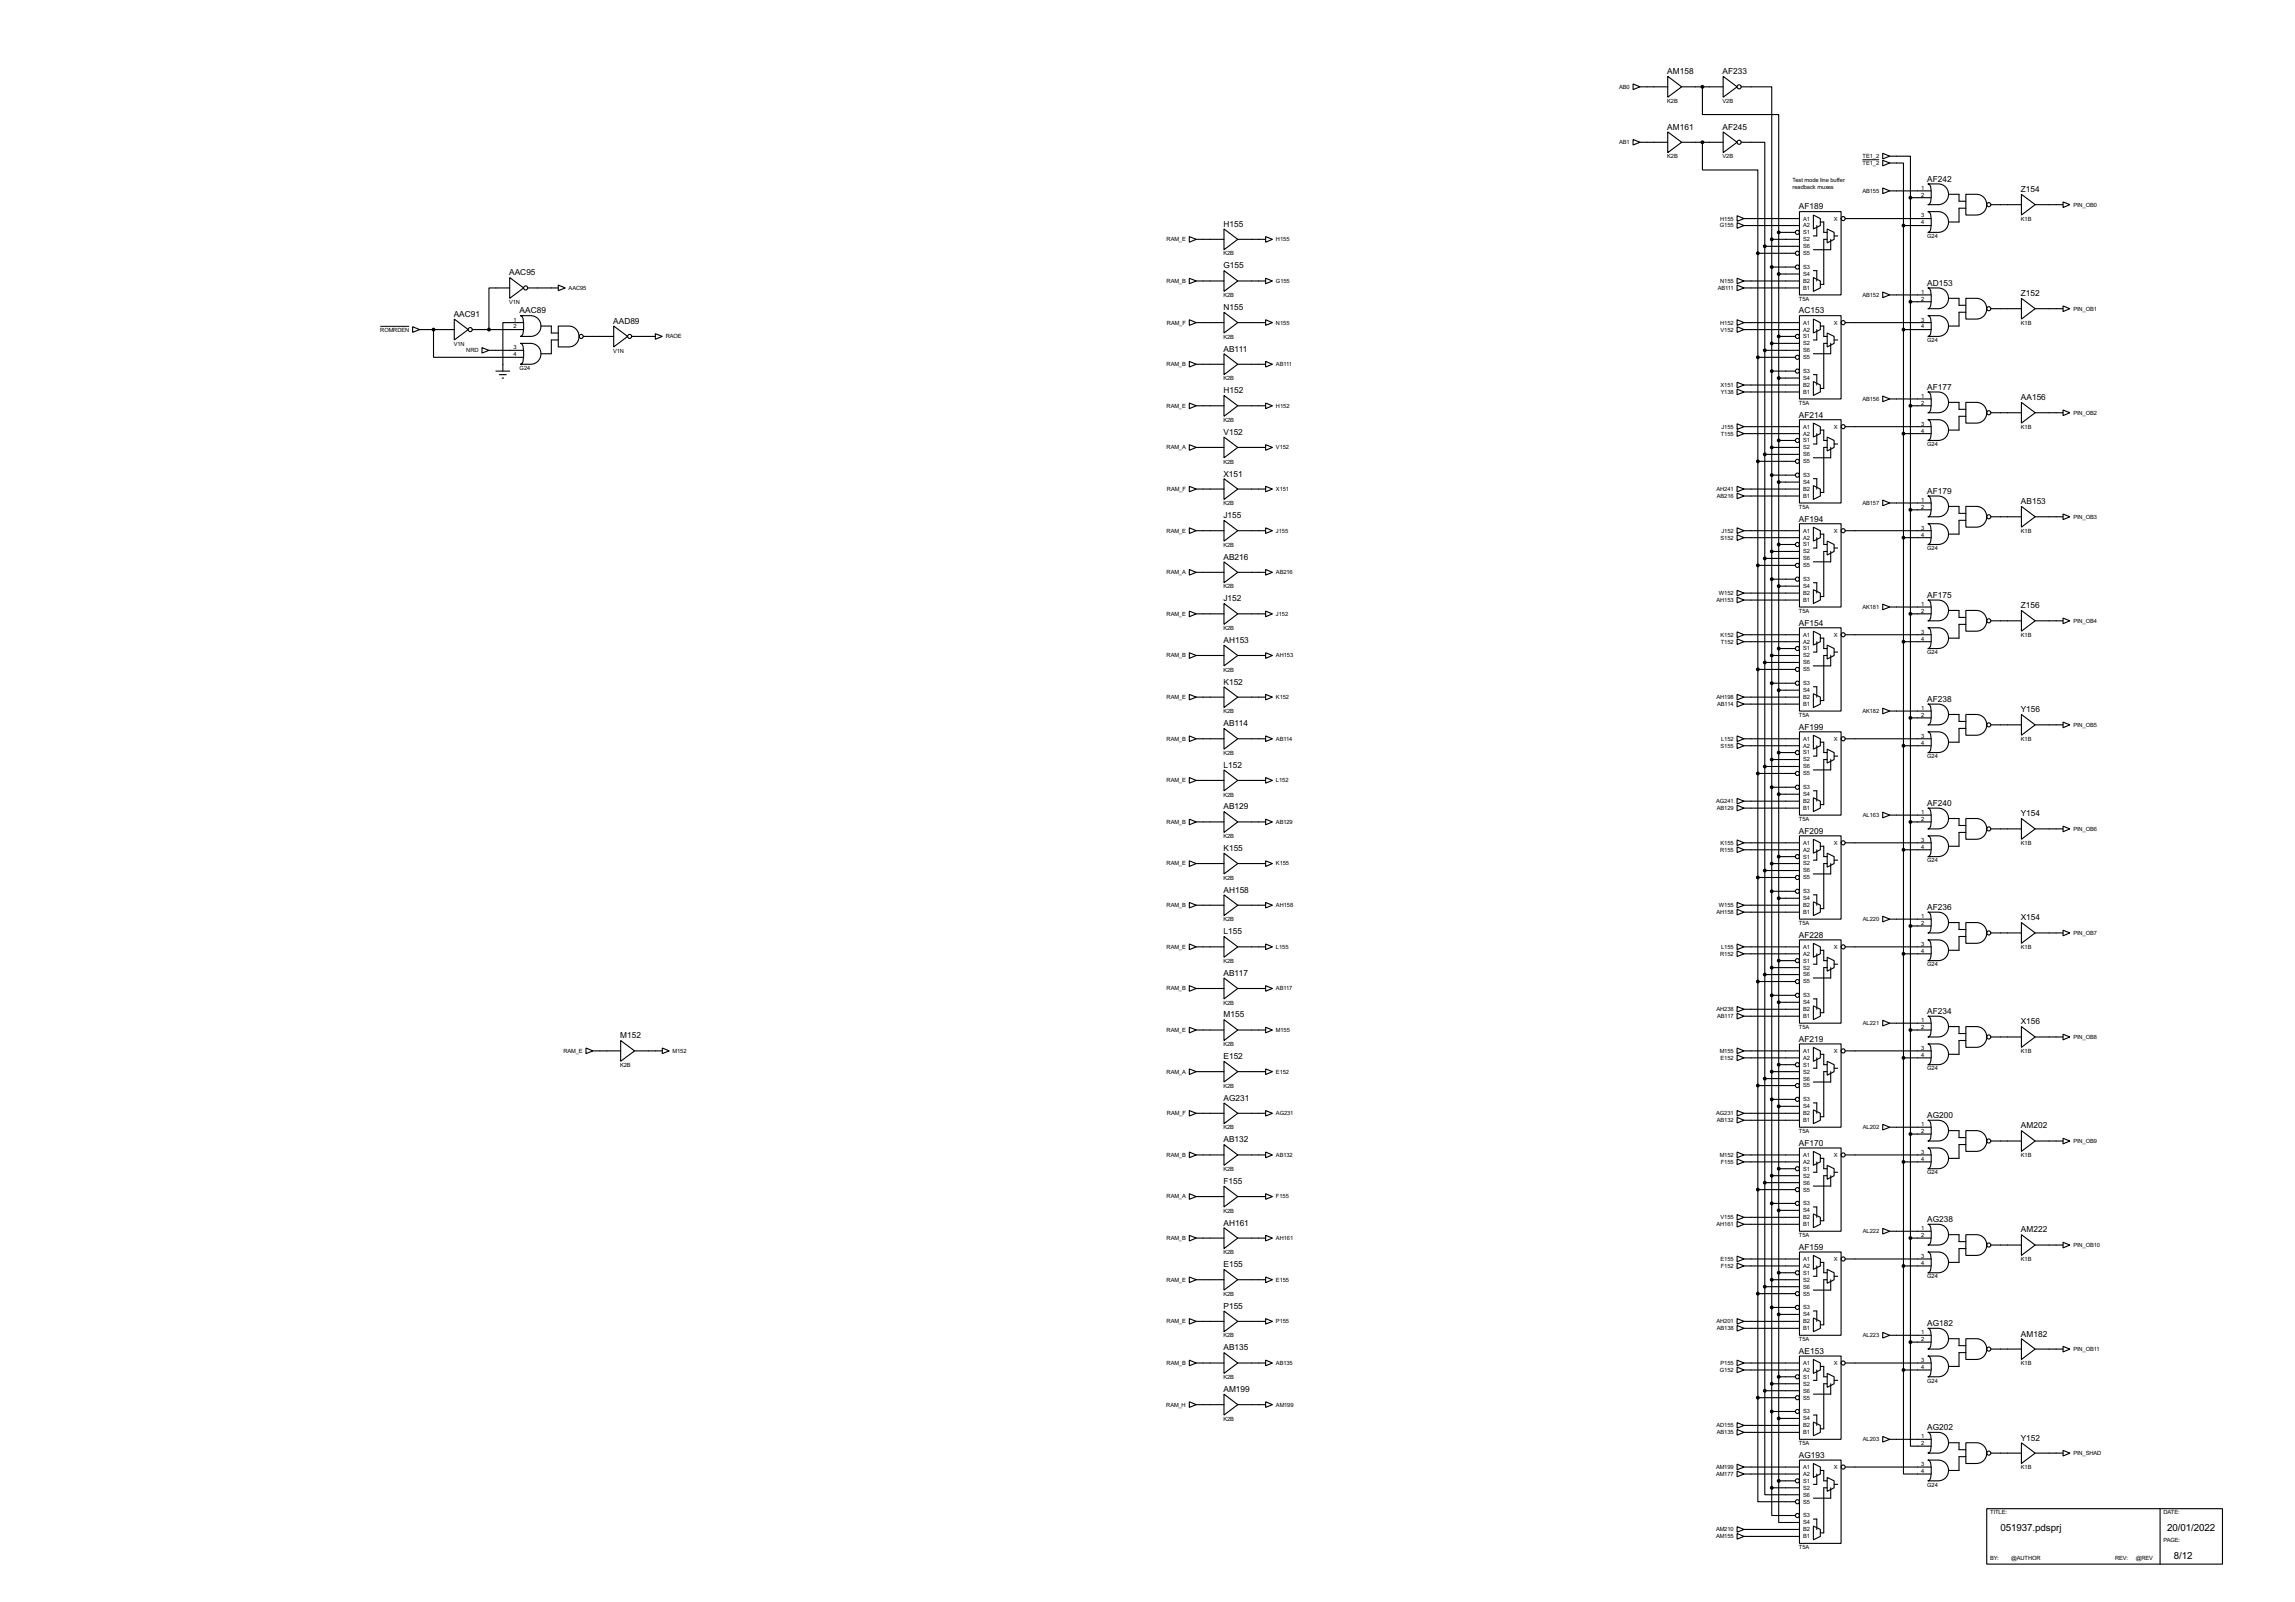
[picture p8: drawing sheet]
<svg xmlns="http://www.w3.org/2000/svg" width="841mm" height="587mm" viewBox="0 0 841 587" stroke-linecap="round" stroke-linejoin="round" font-family="sans-serif">
<defs><g id="words">
<g font-size="4">
<text x="732.8" y="560.6">051937.pdsprj</text>
<text x="793.8" y="560.6">20/01/2022</text>
<text x="796.3" y="570.8">8/12</text>
</g>
<g font-size="3.4">
<text x="610.7" y="27.2">AM158</text>
<text x="631" y="27.2">AF233</text>
<text x="610.7" y="47.5">AM161</text>
<text x="631" y="47.5">AF245</text>
<text x="706" y="66.5">AF242</text>
<text x="740.3" y="70.4">Z154</text>
<text x="659" y="76.7">AF189</text>
<text x="448.2" y="83.1">H155</text>
<text x="186.5" y="100.9">AAC95</text>
<text x="448.2" y="98.3">G155</text>
<text x="706" y="104.7">AD153</text>
<text x="448.2" y="113.6">N155</text>
<text x="740.3" y="108.5">Z152</text>
<text x="166.2" y="116.1">AAC91</text>
<text x="190.4" y="114.8">AAC89</text>
<text x="224.6" y="118.6">AAD89</text>
<text x="659" y="114.8">AC153</text>
<text x="448.2" y="128.8">AB111</text>
<text x="448.2" y="144">H152</text>
<text x="706" y="142.8">AF177</text>
<text x="740.3" y="146.6">AA156</text>
<text x="659" y="152.9">AF214</text>
<text x="448.2" y="159.3">V152</text>
<text x="448.2" y="174.5">X151</text>
<text x="706" y="180.9">AF179</text>
<text x="740.3" y="184.7">AB153</text>
<text x="448.2" y="189.8">J155</text>
<text x="659" y="191">AF194</text>
<text x="448.2" y="205">AB216</text>
<text x="448.2" y="220.2">J152</text>
<text x="706" y="219">AF175</text>
<text x="740.3" y="222.8">Z156</text>
<text x="659" y="229.1">AF154</text>
<text x="448.2" y="235.5">AH153</text>
<text x="448.2" y="250.7">K152</text>
<text x="706" y="257.1">AF238</text>
<text x="740.3" y="260.9">Y156</text>
<text x="448.2" y="266">AB114</text>
<text x="659" y="267.2">AF199</text>
<text x="448.2" y="281.2">L152</text>
<text x="448.2" y="296.4">AB129</text>
<text x="706" y="295.2">AF240</text>
<text x="740.3" y="299">Y154</text>
<text x="659" y="305.3">AF209</text>
<text x="448.2" y="311.7">K155</text>
<text x="448.2" y="326.9">AH158</text>
<text x="706" y="333.3">AF236</text>
<text x="740.3" y="337.1">X154</text>
<text x="448.2" y="342.2">L155</text>
<text x="659" y="343.4">AF228</text>
<text x="448.2" y="357.4">AB117</text>
<text x="706" y="371.4">AF234</text>
<text x="448.2" y="372.6">M155</text>
<text x="740.3" y="375.2">X156</text>
<text x="227.2" y="380.3">M152</text>
<text x="659" y="381.5">AF219</text>
<text x="448.2" y="387.9">E152</text>
<text x="448.2" y="403.1">AG231</text>
<text x="706" y="409.5">AG200</text>
<text x="740.3" y="413.3">AM202</text>
<text x="448.2" y="418.4">AB132</text>
<text x="659" y="419.6">AF170</text>
<text x="448.2" y="433.6">F155</text>
<text x="448.2" y="448.8">AH161</text>
<text x="706" y="447.6">AG238</text>
<text x="740.3" y="451.4">AM222</text>
<text x="659" y="457.7">AF159</text>
<text x="448.2" y="464.1">E155</text>
<text x="448.2" y="479.3">P155</text>
<text x="706" y="485.7">AG182</text>
<text x="740.3" y="489.5">AM182</text>
<text x="448.2" y="494.6">AB135</text>
<text x="659" y="495.8">AE153</text>
<text x="448.2" y="509.8">AM199</text>
<text x="706" y="523.8">AG202</text>
<text x="740.3" y="527.6">Y152</text>
<text x="659" y="533.9">AG193</text>
</g>
<g font-size="2.4">
<text x="593.1" y="32.5">AB0</text>
<text x="610.7" y="37.7">K2B</text>
<text x="631" y="37.7">V2B</text>
<text x="593.1" y="52.8">AB1</text>
<text x="610.7" y="58">K2B</text>
<text x="631" y="58">V2B</text>
<text x="682.3" y="57.9">TE1_2</text>
<text x="682.3" y="60.4">TE1_2</text>
<text x="656.6" y="66.7">Test mode line buffer</text>
<text x="656.6" y="69.2">readback muxes</text>
<text x="682.2" y="70.6">AB155</text>
<text x="703.8" y="69.5">1</text>
<text x="703.8" y="72">2</text>
<text x="759.5" y="75.6">PIN_OB0</text>
<text x="630" y="83.3">G155</text>
<text x="630.1" y="80.8">H155</text>
<text x="660.5" y="80.8">A1</text>
<text x="660.5" y="83.3">A2</text>
<text x="671.8" y="80.8">X</text>
<text x="703.8" y="79.7">3</text>
<text x="703.8" y="82.2">4</text>
<text x="740.3" y="80.9">K1B</text>
<text x="427.4" y="88.3">RAM_E</text>
<text x="467.4" y="88.3">H155</text>
<text x="660.5" y="88.3">S2</text>
<text x="660.5" y="85.8">S1</text>
<text x="706" y="87.2">G24</text>
<text x="448.2" y="93.6">K2B</text>
<text x="660.5" y="90.9">S6</text>
<text x="660.5" y="93.5">S5</text>
<text x="660.5" y="101">S4</text>
<text x="660.5" y="98.5">S3</text>
<text x="208.3" y="106.2">AAC95</text>
<text x="427.4" y="103.6">RAM_B</text>
<text x="467.4" y="103.6">G155</text>
<text x="629.2" y="106.2">AB111</text>
<text x="630.1" y="103.6">N155</text>
<text x="660.5" y="103.6">B2</text>
<text x="660.5" y="106.2">B1</text>
<text x="703.8" y="107.6">1</text>
<text x="186.5" y="111.4">V1N</text>
<text x="448.2" y="108.8">K2B</text>
<text x="659" y="110.1">T5A</text>
<text x="682.2" y="108.7">AB152</text>
<text x="703.8" y="110.1">2</text>
<text x="759.5" y="113.7">PIN_OB1</text>
<text x="188.1" y="117.8">1</text>
<text x="427.5" y="118.9">RAM_F</text>
<text x="467.4" y="118.9">N155</text>
<text x="630.1" y="118.9">H152</text>
<text x="660.5" y="118.9">A1</text>
<text x="671.8" y="118.9">X</text>
<text x="703.8" y="117.8">3</text>
<text x="740.3" y="119">K1B</text>
<text x="139.3" y="121.4">ROMRDEN</text>
<text x="188.1" y="120.3">2</text>
<text x="243.9" y="123.9">RAOE</text>
<text x="448.2" y="124.1">K2B</text>
<text x="630.3" y="121.4">V152</text>
<text x="660.5" y="121.4">A2</text>
<text x="660.5" y="123.9">S1</text>
<text x="703.8" y="120.3">4</text>
<text x="706" y="125.3">G24</text>
<text x="166.2" y="126.6">V1N</text>
<text x="170.8" y="129">NRD</text>
<text x="188.1" y="127.9">3</text>
<text x="188.1" y="130.5">4</text>
<text x="224.6" y="129.1">V1N</text>
<text x="660.5" y="126.4">S2</text>
<text x="660.5" y="129">S6</text>
<text x="660.5" y="131.6">S5</text>
<text x="190.4" y="135.5">G24</text>
<text x="427.4" y="134.1">RAM_B</text>
<text x="467.4" y="134.1">AB111</text>
<text x="660.5" y="136.6">S3</text>
<text x="448.2" y="139.3">K2B</text>
<text x="630.3" y="141.7">X151</text>
<text x="660.5" y="139.1">S4</text>
<text x="660.5" y="141.7">B2</text>
<text x="427.4" y="149.3">RAM_E</text>
<text x="467.4" y="149.3">H152</text>
<text x="630.3" y="144.3">Y138</text>
<text x="659" y="148.2">T5A</text>
<text x="660.5" y="144.3">B1</text>
<text x="682.2" y="146.8">AB156</text>
<text x="703.8" y="145.7">1</text>
<text x="703.8" y="148.2">2</text>
<text x="448.2" y="154.5">K2B</text>
<text x="703.8" y="155.9">3</text>
<text x="759.5" y="151.8">PIN_OB2</text>
<text x="630.3" y="159.5">T155</text>
<text x="630.6" y="157">J155</text>
<text x="660.5" y="157">A1</text>
<text x="660.5" y="159.5">A2</text>
<text x="671.8" y="157">X</text>
<text x="703.8" y="158.4">4</text>
<text x="740.3" y="157.1">K1B</text>
<text x="427.4" y="164.5">RAM_A</text>
<text x="467.4" y="164.5">V152</text>
<text x="660.5" y="164.5">S2</text>
<text x="660.5" y="167.1">S6</text>
<text x="660.5" y="162">S1</text>
<text x="706" y="163.4">G24</text>
<text x="448.2" y="169.8">K2B</text>
<text x="660.5" y="169.7">S5</text>
<text x="427.5" y="179.8">RAM_F</text>
<text x="467.4" y="179.8">X151</text>
<text x="628.8" y="179.8">AH241</text>
<text x="660.5" y="177.2">S4</text>
<text x="660.5" y="179.8">B2</text>
<text x="660.5" y="174.7">S3</text>
<text x="448.2" y="185">K2B</text>
<text x="628.9" y="182.4">AB216</text>
<text x="660.5" y="182.4">B1</text>
<text x="682.2" y="184.9">AB157</text>
<text x="703.8" y="183.8">1</text>
<text x="659" y="186.3">T5A</text>
<text x="703.8" y="186.3">2</text>
<text x="759.5" y="189.9">PIN_OB3</text>
<text x="427.4" y="195.1">RAM_E</text>
<text x="467.4" y="195.1">J155</text>
<text x="630.3" y="197.6">S152</text>
<text x="630.6" y="195.1">J152</text>
<text x="660.5" y="195.1">A1</text>
<text x="660.5" y="197.6">A2</text>
<text x="671.8" y="195.1">X</text>
<text x="703.8" y="194">3</text>
<text x="703.8" y="196.5">4</text>
<text x="740.3" y="195.2">K1B</text>
<text x="448.2" y="200.3">K2B</text>
<text x="660.5" y="202.6">S2</text>
<text x="660.5" y="200.1">S1</text>
<text x="706" y="201.5">G24</text>
<text x="660.5" y="205.2">S6</text>
<text x="660.5" y="207.8">S5</text>
<text x="427.4" y="210.3">RAM_A</text>
<text x="448.2" y="215.5">K2B</text>
<text x="467.4" y="210.3">AB216</text>
<text x="660.5" y="215.3">S4</text>
<text x="660.5" y="212.8">S3</text>
<text x="628.8" y="220.5">AH153</text>
<text x="629.6" y="217.9">W152</text>
<text x="660.5" y="217.9">B2</text>
<text x="660.5" y="220.5">B1</text>
<text x="703.8" y="221.9">1</text>
<text x="427.4" y="225.5">RAM_E</text>
<text x="467.4" y="225.5">J152</text>
<text x="659" y="224.4">T5A</text>
<text x="682.2" y="223">AK181</text>
<text x="703.8" y="224.4">2</text>
<text x="448.2" y="230.8">K2B</text>
<text x="630.3" y="233.2">K152</text>
<text x="660.5" y="233.2">A1</text>
<text x="671.8" y="233.2">X</text>
<text x="703.8" y="232.1">3</text>
<text x="740.3" y="233.3">K1B</text>
<text x="759.5" y="228.1">PIN_OB4</text>
<text x="630.3" y="235.7">T152</text>
<text x="660.5" y="235.7">A2</text>
<text x="660.5" y="238.2">S1</text>
<text x="703.8" y="234.6">4</text>
<text x="706" y="239.6">G24</text>
<text x="427.4" y="240.8">RAM_B</text>
<text x="448.2" y="246">K2B</text>
<text x="467.4" y="240.8">AH153</text>
<text x="660.5" y="240.8">S2</text>
<text x="660.5" y="243.3">S6</text>
<text x="660.5" y="245.9">S5</text>
<text x="660.5" y="250.9">S3</text>
<text x="427.4" y="256">RAM_E</text>
<text x="467.4" y="256">K152</text>
<text x="628.8" y="256">AH198</text>
<text x="660.5" y="253.5">S4</text>
<text x="660.5" y="256">B2</text>
<text x="448.2" y="261.2">K2B</text>
<text x="629.1" y="258.6">AB114</text>
<text x="659" y="262.5">T5A</text>
<text x="660.5" y="258.6">B1</text>
<text x="682.2" y="261.1">AK182</text>
<text x="703.8" y="260">1</text>
<text x="703.8" y="262.5">2</text>
<text x="759.5" y="266.2">PIN_OB5</text>
<text x="427.4" y="271.3">RAM_B</text>
<text x="467.4" y="271.3">AB114</text>
<text x="630.3" y="273.8">S155</text>
<text x="630.5" y="271.3">L152</text>
<text x="660.5" y="271.3">A1</text>
<text x="660.5" y="273.8">A2</text>
<text x="671.8" y="271.3">X</text>
<text x="703.8" y="270.2">3</text>
<text x="703.8" y="272.7">4</text>
<text x="740.3" y="271.4">K1B</text>
<text x="448.2" y="276.5">K2B</text>
<text x="660.5" y="278.9">S2</text>
<text x="660.5" y="281.4">S6</text>
<text x="660.5" y="276.3">S1</text>
<text x="706" y="277.7">G24</text>
<text x="427.4" y="286.5">RAM_E</text>
<text x="467.4" y="286.5">L152</text>
<text x="660.5" y="284">S5</text>
<text x="448.2" y="291.7">K2B</text>
<text x="660.5" y="291.6">S4</text>
<text x="660.5" y="289">S3</text>
<text x="628.7" y="294.1">AG241</text>
<text x="628.9" y="296.7">AB129</text>
<text x="660.5" y="294.1">B2</text>
<text x="660.5" y="296.7">B1</text>
<text x="682.4" y="299.2">AL163</text>
<text x="703.8" y="298.1">1</text>
<text x="427.4" y="301.7">RAM_B</text>
<text x="467.4" y="301.7">AB129</text>
<text x="659" y="300.6">T5A</text>
<text x="703.8" y="300.6">2</text>
<text x="759.5" y="304.3">PIN_OB6</text>
<text x="448.2" y="307">K2B</text>
<text x="630.1" y="311.9">R155</text>
<text x="630.3" y="309.4">K155</text>
<text x="660.5" y="309.4">A1</text>
<text x="660.5" y="311.9">A2</text>
<text x="671.8" y="309.4">X</text>
<text x="703.8" y="308.3">3</text>
<text x="703.8" y="310.8">4</text>
<text x="740.3" y="309.5">K1B</text>
<text x="427.4" y="317">RAM_E</text>
<text x="467.4" y="317">K155</text>
<text x="660.5" y="317">S2</text>
<text x="660.5" y="314.4">S1</text>
<text x="706" y="315.8">G24</text>
<text x="448.2" y="322.2">K2B</text>
<text x="660.5" y="319.5">S6</text>
<text x="660.5" y="322.1">S5</text>
<text x="660.5" y="329.7">S4</text>
<text x="660.5" y="327.1">S3</text>
<text x="427.4" y="332.2">RAM_B</text>
<text x="467.4" y="332.2">AH158</text>
<text x="628.8" y="334.8">AH158</text>
<text x="629.6" y="332.2">W155</text>
<text x="660.5" y="332.2">B2</text>
<text x="660.5" y="334.8">B1</text>
<text x="448.2" y="337.4">K2B</text>
<text x="659" y="338.7">T5A</text>
<text x="682.4" y="337.3">AL220</text>
<text x="703.8" y="336.2">1</text>
<text x="703.8" y="338.7">2</text>
<text x="427.4" y="347.5">RAM_E</text>
<text x="467.4" y="347.5">L155</text>
<text x="630.5" y="347.5">L155</text>
<text x="660.5" y="347.5">A1</text>
<text x="671.8" y="347.5">X</text>
<text x="703.8" y="346.4">3</text>
<text x="740.3" y="347.6">K1B</text>
<text x="759.5" y="342.4">PIN_OB7</text>
<text x="448.2" y="352.7">K2B</text>
<text x="630.1" y="350">R152</text>
<text x="660.5" y="350">A2</text>
<text x="660.5" y="352.5">S1</text>
<text x="703.8" y="348.9">4</text>
<text x="706" y="353.9">G24</text>
<text x="660.5" y="355.1">S2</text>
<text x="660.5" y="357.6">S6</text>
<text x="427.4" y="362.7">RAM_B</text>
<text x="467.4" y="362.7">AB117</text>
<text x="660.5" y="365.2">S3</text>
<text x="660.5" y="360.2">S5</text>
<text x="448.2" y="367.9">K2B</text>
<text x="628.8" y="370.3">AH238</text>
<text x="660.5" y="367.8">S4</text>
<text x="660.5" y="370.3">B2</text>
<text x="427.4" y="377.9">RAM_E</text>
<text x="467.4" y="377.9">M155</text>
<text x="629.1" y="372.9">AB117</text>
<text x="659" y="376.8">T5A</text>
<text x="660.5" y="372.9">B1</text>
<text x="682.4" y="375.4">AL221</text>
<text x="703.8" y="374.3">1</text>
<text x="703.8" y="376.8">2</text>
<text x="448.2" y="383.1">K2B</text>
<text x="759.5" y="380.5">PIN_OB8</text>
<text x="206.4" y="385.6">RAM_E</text>
<text x="246.4" y="385.6">M152</text>
<text x="630" y="385.6">M155</text>
<text x="630.3" y="388.1">E152</text>
<text x="660.5" y="385.6">A1</text>
<text x="660.5" y="388.1">A2</text>
<text x="671.8" y="385.6">X</text>
<text x="703.8" y="384.5">3</text>
<text x="703.8" y="387">4</text>
<text x="740.3" y="385.7">K1B</text>
<text x="227.2" y="390.8">K2B</text>
<text x="427.4" y="393.2">RAM_A</text>
<text x="467.4" y="393.2">E152</text>
<text x="660.5" y="393.2">S2</text>
<text x="660.5" y="395.7">S6</text>
<text x="660.5" y="390.6">S1</text>
<text x="706" y="392">G24</text>
<text x="448.2" y="398.4">K2B</text>
<text x="660.5" y="398.3">S5</text>
<text x="660.5" y="405.9">S4</text>
<text x="660.5" y="403.3">S3</text>
<text x="427.5" y="408.4">RAM_F</text>
<text x="448.2" y="413.6">K2B</text>
<text x="467.4" y="408.4">AG231</text>
<text x="628.7" y="408.4">AG231</text>
<text x="628.9" y="411">AB132</text>
<text x="660.5" y="408.4">B2</text>
<text x="660.5" y="411">B1</text>
<text x="682.4" y="413.5">AL202</text>
<text x="703.8" y="412.4">1</text>
<text x="659" y="414.9">T5A</text>
<text x="703.8" y="414.9">2</text>
<text x="759.5" y="418.6">PIN_OB9</text>
<text x="427.4" y="423.7">RAM_B</text>
<text x="467.4" y="423.7">AB132</text>
<text x="630" y="423.7">M152</text>
<text x="660.5" y="423.7">A1</text>
<text x="671.8" y="423.7">X</text>
<text x="703.8" y="422.6">3</text>
<text x="703.8" y="425.1">4</text>
<text x="740.3" y="423.8">K1B</text>
<text x="448.2" y="428.9">K2B</text>
<text x="630.4" y="426.2">F155</text>
<text x="660.5" y="426.2">A2</text>
<text x="660.5" y="431.3">S2</text>
<text x="660.5" y="428.7">S1</text>
<text x="706" y="430.1">G24</text>
<text x="660.5" y="433.8">S6</text>
<text x="660.5" y="436.4">S5</text>
<text x="427.4" y="438.9">RAM_A</text>
<text x="467.4" y="438.9">F155</text>
<text x="660.5" y="444">S4</text>
<text x="660.5" y="441.4">S3</text>
<text x="448.2" y="444.1">K2B</text>
<text x="628.8" y="449.1">AH161</text>
<text x="630.3" y="446.5">V155</text>
<text x="660.5" y="446.5">B2</text>
<text x="660.5" y="449.1">B1</text>
<text x="427.4" y="454.1">RAM_B</text>
<text x="467.4" y="454.1">AH161</text>
<text x="659" y="453">T5A</text>
<text x="682.4" y="451.6">AL222</text>
<text x="703.8" y="450.5">1</text>
<text x="703.8" y="453">2</text>
<text x="448.2" y="459.4">K2B</text>
<text x="630.3" y="461.8">E155</text>
<text x="660.5" y="461.8">A1</text>
<text x="671.8" y="461.8">X</text>
<text x="703.8" y="460.7">3</text>
<text x="740.3" y="461.9">K1B</text>
<text x="759.5" y="456.7">PIN_OB10</text>
<text x="630.4" y="464.3">F152</text>
<text x="660.5" y="464.3">A2</text>
<text x="660.5" y="466.8">S1</text>
<text x="703.8" y="463.2">4</text>
<text x="427.4" y="469.4">RAM_E</text>
<text x="467.4" y="469.4">E155</text>
<text x="660.5" y="469.4">S2</text>
<text x="660.5" y="471.9">S6</text>
<text x="706" y="468.2">G24</text>
<text x="448.2" y="474.6">K2B</text>
<text x="660.5" y="479.5">S3</text>
<text x="660.5" y="474.5">S5</text>
<text x="427.4" y="484.6">RAM_E</text>
<text x="467.4" y="484.6">P155</text>
<text x="628.8" y="484.6">AH201</text>
<text x="660.5" y="482.1">S4</text>
<text x="660.5" y="484.6">B2</text>
<text x="448.2" y="489.8">K2B</text>
<text x="628.9" y="487.2">AB138</text>
<text x="659" y="491.1">T5A</text>
<text x="660.5" y="487.2">B1</text>
<text x="682.4" y="489.7">AL223</text>
<text x="703.8" y="488.6">1</text>
<text x="703.8" y="491.1">2</text>
<text x="759.5" y="494.8">PIN_OB11</text>
<text x="427.4" y="499.9">RAM_B</text>
<text x="467.4" y="499.9">AB135</text>
<text x="630" y="502.4">G152</text>
<text x="630.3" y="499.9">P155</text>
<text x="660.5" y="499.9">A1</text>
<text x="660.5" y="502.4">A2</text>
<text x="671.8" y="499.9">X</text>
<text x="703.8" y="498.8">3</text>
<text x="703.8" y="501.3">4</text>
<text x="740.3" y="500">K1B</text>
<text x="448.2" y="505.1">K2B</text>
<text x="660.5" y="507.5">S2</text>
<text x="660.5" y="504.9">S1</text>
<text x="706" y="506.3">G24</text>
<text x="427.2" y="515.1">RAM_H</text>
<text x="467.4" y="515.1">AM199</text>
<text x="660.5" y="510">S6</text>
<text x="660.5" y="512.6">S5</text>
<text x="448.2" y="520.3">K2B</text>
<text x="660.5" y="520.2">S4</text>
<text x="660.5" y="517.6">S3</text>
<text x="628.8" y="522.7">AD155</text>
<text x="628.9" y="525.3">AB135</text>
<text x="660.5" y="522.7">B2</text>
<text x="660.5" y="525.3">B1</text>
<text x="682.4" y="527.8">AL203</text>
<text x="703.8" y="526.7">1</text>
<text x="659" y="529.2">T5A</text>
<text x="703.8" y="529.2">2</text>
<text x="759.5" y="532.9">PIN_SHAD</text>
<text x="628.6" y="538">AM199</text>
<text x="660.5" y="538">A1</text>
<text x="671.8" y="538">X</text>
<text x="703.8" y="536.9">3</text>
<text x="703.8" y="539.4">4</text>
<text x="740.3" y="538.1">K1B</text>
<text x="628.6" y="540.5">AM177</text>
<text x="660.5" y="540.5">A2</text>
<text x="660.5" y="545.6">S2</text>
<text x="660.5" y="543">S1</text>
<text x="706" y="544.4">G24</text>
<text x="660.5" y="548.1">S6</text>
<text x="660.5" y="550.7">S5</text>
<text x="660.5" y="555.7">S3</text>
<text x="729" y="554.6">TITLE:</text>
<text x="792.5" y="554.6">DATE:</text>
<text x="628.6" y="563.4">AM155</text>
<text x="628.6" y="560.8">AM210</text>
<text x="660.5" y="558.3">S4</text>
<text x="660.5" y="560.8">B2</text>
<text x="660.5" y="563.4">B1</text>
<text x="659" y="567.3">T5A</text>
<text x="792.5" y="564.8">PAGE:</text>
<text x="729" y="571.2">BY:</text>
<text x="736.7" y="571.2">@AUTHOR</text>
<text x="774.8" y="571.2">REV:</text>
<text x="782.4" y="571.2">@REV</text>
</g>
</g></defs>
<g fill="none" stroke="#000" stroke-width=".4">
<path d="M598.2 30.8l2.6 1-2.6 1zM600.8 31.8h10.1M610.9 28l5.1 3.8-5.1 3.8zM616 31.8h15.2M623.6 31.8v10.2h28v43.1M631.2 28l5.1 3.8-5.1 3.8zM637.8 31.8h11.2v55.9M598.2 51.1l2.6 1-2.6 1zM600.8 52.1h10.1M610.9 48.3l5.1 3.8-5.1 3.8zM616 52.1h15.2M623.6 52.1v10.2h20.3v30.5"/>
<path d="M631.2 48.3l5.1 3.8-5.1 3.8zM637.8 52.1h8.7v38.1M689.7 56.2l2.5 1-2.5 1zM689.7 58.7l2.5 1-2.5 1.1zM692.2 57.2h7.6v15.2M692.2 59.7h5.1v22.9M636.3 79l2.6 1.1-2.6 1zM659.2 77.5h15.2v30.5h-15.2zM664.3 78.8l2.5 1.3v2.5l-2.5 1.3zM689.7 68.9l2.5 1-2.5 1zM692.2 69.9h15.2M699.8 72.4h7.6"/>
<path d="M699.8 72.4v419.1M706.2 67.4h3.8a3.8 3.8 0 0 1 3.8 3.8 3.8 3.8 0 0 1-3.8 3.8h-3.8a2.91 2.91 0 0 0 1.2-3.4v-2.3a1.73 1.73 0 0 0-1.2-1.9zM706.2 77.5h3.8a3.8 3.8 0 0 1 3.8 3.8 3.8 3.8 0 0 1-3.8 3.8h-3.8a2.87 2.87 0 0 0 1.2-3.3v-2.4a1.73 1.73 0 0 0-1.2-1.9zM713.8 71.2h3.8v2.5h2.5M720.1 71.2h3.9a3.8 3.8 0 0 1 3.8 3.8 3.8 3.8 0 0 1-3.8 3.8h-3.9zM720.1 76.3h-2.5v5h-3.8M729.3 75h11.2M740.5 71.2l5 3.8-5 3.8zM745.5 75h10.2M755.7 74l2.5 1-2.5 1zM435.7 86.7l2.5 1-2.5 1zM438.2 87.7h10.2"/>
<path d="M448.4 83.9l5 3.8-5 3.8zM448.4 99.1l5 3.8-5 3.8zM453.4 87.7h10.2M463.6 86.7l2.5 1-2.5 1zM636.3 81.6l2.6 1-2.6 1zM638.9 80.1h20.3M638.9 82.6h20.3M643.9 92.8h13.8M643.9 92.8v419.1M646.5 90.2h12.7M646.5 90.2v419.1M649 87.7h10.2"/>
<path d="M649 97.8h8.7M649 87.7v457.2M651.6 85.1h6.1M651.6 85.1v457.2M664.3 99.1h1.2v3.8M665.5 82.6v3.8h-1.2M666.8 81.3h1.3v3.8h1.2M669.3 83.9l2.6 1.2v2.6l-2.6 1.3zM669.3 87.7h-1.2v16.5h-1.3M670.6 87.7v3.8h-6.3M671.9 86.4h1.3M675.9 80.1h31.5"/>
<path d="M697.3 82.6h10.1M697.3 82.6v419.1M151.2 119.7l2.5 1-2.5 1zM166.4 116.9l5.1 3.8-5.1 3.8zM186.7 101.7l5.1 3.8-5.1 3.8zM186.7 105.5h-7.6v15.2M190.6 115.6h3.8a3.8 3.8 0 0 1 3.8 3.8 3.8 3.8 0 0 1-3.8 3.8h-3.8a2.94 2.94 0 0 0 1.2-3.3l-.1-2.4a1.75 1.75 0 0 0-1.1-1.9zM191.8 118.2h-7.6v17.7M193.3 105.5h11.2M198.2 119.4h3.8v2.6h2.5M204.5 119.4h3.8a3.8 3.8 0 0 1 3.8 3.8 3.8 3.8 0 0 1-3.8 3.9h-3.8zM204.5 104.4l2.6 1.1-2.6 1z"/>
<path d="M224.8 119.4l5.1 3.8-5.1 3.9zM435.7 101.9l2.5 1-2.5 1zM435.7 117.1l2.5 1.1-2.5 1zM438.2 118.2h10.2M438.2 102.9h10.2M448.4 114.4l5 3.8-5 3.8zM453.4 118.2h10.2M453.4 102.9h10.2M463.6 101.9l2.5 1-2.5 1zM463.6 117.1l2.5 1.1-2.5 1zM636.3 101.9l2.6 1-2.6 1zM636.3 104.4l2.6 1.1-2.6 1z"/>
<path d="M636.3 117.1l2.6 1.1-2.6 1zM636.3 119.7l2.6 1-2.6 1zM638.9 118.2h20.3M638.9 102.9h20.3M638.9 105.5h20.3M651.6 100.4h7.6M659.2 115.6h15.2v30.5h-15.2zM664.3 101.7l2.5 1.2v2.6l-2.5 1.2zM664.3 116.9l2.5 1.3v2.5l-2.5 1.3zM666.8 119.4h1.3v3.8h1.2M675.9 118.2h31.5M689.7 107l2.5 1-2.5 1z"/>
<path d="M692.2 108h15.2M699.8 110.5h7.6M706.2 105.5h3.8a3.8 3.8 0 0 1 3.8 3.8 3.8 3.8 0 0 1-3.8 3.8h-3.8a2.91 2.91 0 0 0 1.2-3.4v-2.3a1.73 1.73 0 0 0-1.2-1.9zM706.2 115.6h3.8a3.8 3.8 0 0 1 3.8 3.8 3.8 3.8 0 0 1-3.8 3.8h-3.8a2.87 2.87 0 0 0 1.2-3.3v-2.4a1.73 1.73 0 0 0-1.2-1.9zM713.8 109.3h3.8v2.5h2.5M720.1 109.3h3.9a3.8 3.8 0 0 1 3.8 3.8 3.8 3.8 0 0 1-3.8 3.8h-3.9zM720.1 114.4h-2.5v5h-3.8M729.3 113.1h11.2M740.5 109.3l5 3.8-5 3.8zM745.5 113.1h10.2M755.7 112.1l2.5 1-2.5 1zM153.7 120.7h12.7"/>
<path d="M158.8 120.7v10.2h33M173 120.7h18.8M176.6 127.3l2.5 1-2.5 1zM179.1 128.3h12.7M181.7 135.9h5M182.9 137.2h2.6M184 138.5h.5M190.6 125.8h3.8a3.8 3.8 0 0 1 3.8 3.8 3.8 3.8 0 0 1-3.8 3.8h-3.8a3 3 0 0 0 1.2-3.4l-.1-2.3a1.75 1.75 0 0 0-1.1-1.9zM204.5 124.5h-2.5v5.1h-3.8M213.7 123.2h11.1M231.4 123.2h8.7M240.1 122.2l2.5 1-2.5 1.1z"/>
<path d="M435.7 132.4l2.5 1-2.5 1zM438.2 133.4h10.2M448.4 129.6l5 3.8-5 3.8zM453.4 133.4h10.2M463.6 132.4l2.5 1-2.5 1zM638.9 120.7h20.3M643.9 130.9h13.8M646.5 128.3h12.7M649 125.8h10.2M649 135.9h8.7M651.6 123.2h6.1M651.6 138.5h7.6"/>
<path d="M664.3 139.8l2.5 1.2v2.6l-2.5 1.2zM664.3 137.2h1.2v3.8M665.5 120.7v3.8h-1.2M669.3 122l2.6 1.2v2.6l-2.6 1.3zM669.3 125.8h-1.2v16.5h-1.3M670.6 125.8v3.8h-6.3M671.9 124.5h1.3M697.3 120.7h10.1M435.7 147.6l2.5 1-2.5 1.1zM438.2 148.6h10.2M448.4 144.8l5 3.8-5 3.9zM453.4 148.6h10.2"/>
<path d="M463.6 147.6l2.5 1-2.5 1.1zM636.3 142.5l2.6 1.1-2.6 1zM636.3 157.8l2.6 1-2.6 1zM636.3 155.2l2.6 1.1-2.6 1zM636.3 140l2.6 1-2.6 1zM638.9 156.3h20.3M638.9 143.6h20.3M638.9 158.8h20.3M638.9 141h20.3M659.2 153.7h15.2v30.5h-15.2zM664.3 155l2.5 1.3v2.5l-2.5 1.3zM665.5 158.8v3.8h-1.2"/>
<path d="M666.8 157.5h1.3v3.8h1.2M675.9 156.3h31.5M689.7 145.1l2.5 1-2.5 1zM692.2 146.1h15.2M697.3 158.8h10.1M699.8 148.6h7.6M706.2 143.6h3.8a3.8 3.8 0 0 1 3.8 3.8 3.8 3.8 0 0 1-3.8 3.8h-3.8a2.91 2.91 0 0 0 1.2-3.4v-2.3a1.73 1.73 0 0 0-1.2-1.9zM706.2 153.7h3.8a3.8 3.8 0 0 1 3.8 3.8 3.8 3.8 0 0 1-3.8 3.8h-3.8a2.87 2.87 0 0 0 1.2-3.3v-2.4a1.73 1.73 0 0 0-1.2-1.9zM713.8 147.4h3.8v2.5h2.5M720.1 147.4h3.9a3.8 3.8 0 0 1 3.8 3.8 3.8 3.8 0 0 1-3.8 3.8h-3.9zM720.1 152.5h-2.5v5h-3.8M729.3 151.2h11.2"/>
<path d="M740.5 147.4l5 3.8-5 3.8zM745.5 151.2h10.2M755.7 150.2l2.5 1-2.5 1zM435.7 178.1l2.5 1-2.5 1zM435.7 162.9l2.5 1-2.5 1zM438.2 179.1h10.2M438.2 163.9h10.2M448.4 175.3l5 3.8-5 3.8zM448.4 160.1l5 3.8-5 3.8zM453.4 179.1h10.2M453.4 163.9h10.2M463.6 162.9l2.5 1-2.5 1z"/>
<path d="M463.6 178.1l2.5 1-2.5 1zM636.3 178.1l2.6 1-2.6 1zM638.9 179.1h20.3M643.9 169h13.8M646.5 166.4h12.7M649 163.9h10.2M649 174h8.7M651.6 161.3h6.1M651.6 176.6h7.6M664.3 177.9l2.5 1.2v2.6l-2.5 1.2zM664.3 175.3h1.2v3.8M669.3 160.1l2.6 1.2v2.6l-2.6 1.3z"/>
<path d="M669.3 163.9h-1.2v16.5h-1.3M670.6 163.9v3.8h-6.3M671.9 162.6h1.3M435.7 193.3l2.5 1.1-2.5 1zM438.2 194.4h10.2M448.4 190.6l5 3.8-5 3.8zM453.4 194.4h10.2M463.6 193.3l2.5 1.1-2.5 1zM636.3 195.9l2.6 1-2.6 1zM636.3 193.3l2.6 1.1-2.6 1zM636.3 180.6l2.6 1.1-2.6 1zM638.9 194.4h20.3"/>
<path d="M638.9 196.9h20.3M638.9 181.7h20.3M651.6 199.4h6.1M659.2 191.8h15.2v30.5h-15.2zM664.3 193.1l2.5 1.3v2.5l-2.5 1.3zM665.5 196.9v3.8h-1.2M666.8 195.6h1.3v3.8h1.2M669.3 198.2l2.6 1.2v2.6l-2.6 1.3zM675.9 194.4h31.5M689.7 183.2l2.5 1-2.5 1zM692.2 184.2h15.2M697.3 196.9h10.1"/>
<path d="M699.8 186.7h7.6M706.2 181.7h3.8a3.8 3.8 0 0 1 3.8 3.8 3.8 3.8 0 0 1-3.8 3.8h-3.8a2.91 2.91 0 0 0 1.2-3.4v-2.3a1.73 1.73 0 0 0-1.2-1.9zM706.2 191.8h3.8a3.8 3.8 0 0 1 3.8 3.8 3.8 3.8 0 0 1-3.8 3.8h-3.8a2.87 2.87 0 0 0 1.2-3.3v-2.4a1.73 1.73 0 0 0-1.2-1.9zM713.8 185.5h3.8v2.5h2.5M720.1 185.5h3.9a3.8 3.8 0 0 1 3.8 3.8 3.8 3.8 0 0 1-3.8 3.8h-3.9zM720.1 190.6h-2.5v5h-3.8M729.3 189.3h11.2M740.5 185.5l5 3.8-5 3.8zM745.5 189.3h10.2M755.7 188.3l2.5 1-2.5 1zM435.7 208.6l2.5 1-2.5 1zM438.2 209.6h10.2"/>
<path d="M448.4 205.8l5 3.8-5 3.8zM453.4 209.6h10.2M463.6 208.6l2.5 1-2.5 1zM636.3 216.2l2.6 1-2.6 1zM636.3 218.7l2.6 1.1-2.6 1zM638.9 217.2h20.3M638.9 219.8h20.3M643.9 207.1h13.8M646.5 204.5h12.7M649 202h10.2M649 212.1h8.7M651.6 214.7h7.6"/>
<path d="M664.3 216l2.5 1.2v2.6l-2.5 1.2zM664.3 213.4h1.2v3.8M669.3 202h-1.2v16.5h-1.3M670.6 202v3.8h-6.3M671.9 200.7h1.3M706.2 219.8h3.8a3.8 3.8 0 0 1 3.8 3.8 3.8 3.8 0 0 1-3.8 3.8h-3.8a2.91 2.91 0 0 0 1.2-3.4v-2.3a1.73 1.73 0 0 0-1.2-1.9zM435.7 223.8l2.5 1-2.5 1.1zM435.7 239.1l2.5 1-2.5 1zM438.2 224.8h10.2M448.4 221l5 3.8-5 3.9zM448.4 236.3l5 3.8-5 3.8zM453.4 224.8h10.2"/>
<path d="M463.6 223.8l2.5 1-2.5 1.1zM463.6 239.1l2.5 1-2.5 1zM636.3 234l2.6 1-2.6 1zM636.3 231.4l2.6 1.1-2.6 1zM638.9 232.5h20.3M638.9 235h20.3M651.6 237.5h6.1M659.2 229.9h15.2v30.5h-15.2zM664.3 231.2l2.5 1.3v2.5l-2.5 1.3zM665.5 235v3.8h-1.2M666.8 233.7h1.3v3.8h1.2M669.3 236.3l2.6 1.2v2.6l-2.6 1.3z"/>
<path d="M671.9 238.8h1.3M675.9 232.5h31.5M689.7 221.3l2.5 1-2.5 1zM692.2 222.3h15.2M697.3 235h10.1M699.8 224.8h7.6M706.2 229.9h3.8a3.8 3.8 0 0 1 3.8 3.8 3.8 3.8 0 0 1-3.8 3.8h-3.8a2.87 2.87 0 0 0 1.2-3.3v-2.4a1.73 1.73 0 0 0-1.2-1.9zM713.8 223.6h3.8v2.5h2.5M720.1 223.6h3.9a3.8 3.8 0 0 1 3.8 3.8 3.8 3.8 0 0 1-3.8 3.8h-3.9zM720.1 228.7h-2.5v5h-3.8M729.3 227.4h11.2M740.5 223.6l5 3.8-5 3.8z"/>
<path d="M745.5 227.4h10.2M755.7 226.4l2.5 1-2.5 1zM435.7 254.3l2.5 1-2.5 1zM438.2 255.3h10.2M438.2 240.1h10.2M448.4 251.5l5 3.8-5 3.8zM453.4 255.3h10.2M453.4 240.1h10.2M463.6 254.3l2.5 1-2.5 1zM636.3 254.3l2.6 1-2.6 1zM636.3 256.8l2.6 1.1-2.6 1zM638.9 255.3h20.3"/>
<path d="M638.9 257.9h20.3M643.9 245.2h13.8M646.5 242.6h12.7M649 240.1h10.2M649 250.2h8.7M651.6 252.8h7.6M664.3 254.1l2.5 1.2v2.6l-2.5 1.2zM664.3 251.5h1.2v3.8M669.3 240.1h-1.2v16.5h-1.3M670.6 240.1v3.8h-6.3M689.7 259.4l2.5 1-2.5 1zM706.2 257.9h3.8a3.8 3.8 0 0 1 3.8 3.8 3.8 3.8 0 0 1-3.8 3.8h-3.8a2.91 2.91 0 0 0 1.2-3.4v-2.3a1.73 1.73 0 0 0-1.2-1.9z"/>
<path d="M435.7 269.5l2.5 1.1-2.5 1zM438.2 270.6h10.2M448.4 266.8l5 3.8-5 3.8zM453.4 270.6h10.2M463.6 269.5l2.5 1.1-2.5 1zM636.3 272.1l2.6 1-2.6 1zM636.3 269.5l2.6 1.1-2.6 1zM638.9 270.6h20.3M638.9 273.1h20.3M649 278.2h10.2M651.6 275.6h6.1M659.2 268h15.2v30.5h-15.2z"/>
<path d="M664.3 269.3l2.5 1.3v2.5l-2.5 1.3zM665.5 273.1v3.8h-1.2M666.8 271.8h1.3v3.8h1.2M669.3 274.4l2.6 1.2v2.6l-2.6 1.3zM669.3 278.2h-1.2v16.5h-1.3M670.6 278.2v3.8h-6.3M671.9 276.9h1.3M675.9 270.6h31.5M692.2 260.4h15.2M697.3 273.1h10.1M699.8 262.9h7.6M706.2 268h3.8a3.8 3.8 0 0 1 3.8 3.8 3.8 3.8 0 0 1-3.8 3.8h-3.8a2.87 2.87 0 0 0 1.2-3.3v-2.4a1.73 1.73 0 0 0-1.2-1.9z"/>
<path d="M713.8 261.7h3.8v2.5h2.5M720.1 261.7h3.9a3.8 3.8 0 0 1 3.8 3.8 3.8 3.8 0 0 1-3.8 3.8h-3.9zM720.1 266.8h-2.5v5h-3.8M729.3 265.5h11.2M740.5 261.7l5 3.8-5 3.8zM745.5 265.5h10.2M755.7 264.5l2.5 1-2.5 1zM435.7 284.8l2.5 1-2.5 1zM438.2 285.8h10.2M448.4 282l5 3.8-5 3.8zM448.4 297.2l5 3.8-5 3.9zM453.4 285.8h10.2"/>
<path d="M463.6 284.8l2.5 1-2.5 1zM636.3 292.4l2.6 1-2.6 1zM636.3 294.9l2.6 1.1-2.6 1zM638.9 293.4h20.3M638.9 296h20.3M643.9 283.3h13.8M646.5 280.7h12.7M649 288.3h8.7M651.6 290.9h7.6M664.3 292.2l2.5 1.2v2.6l-2.5 1.2zM664.3 289.6h1.2v3.8M689.7 297.5l2.5 1-2.5 1z"/>
<path d="M692.2 298.5h15.2M706.2 296h3.8a3.8 3.8 0 0 1 3.8 3.8 3.8 3.8 0 0 1-3.8 3.8h-3.8a2.91 2.91 0 0 0 1.2-3.4v-2.3a1.73 1.73 0 0 0-1.2-1.9zM713.8 299.8h3.8v2.5h2.5M720.1 299.8h3.9a3.8 3.8 0 0 1 3.8 3.8 3.8 3.8 0 0 1-3.8 3.8h-3.9zM740.5 299.8l5 3.8-5 3.8zM435.7 315.3l2.5 1-2.5 1zM435.7 300l2.5 1-2.5 1.1zM438.2 301h10.2M438.2 316.3h10.2M448.4 312.5l5 3.8-5 3.8zM453.4 301h10.2M453.4 316.3h10.2"/>
<path d="M463.6 300l2.5 1-2.5 1.1zM463.6 315.3l2.5 1-2.5 1zM636.3 310.2l2.6 1-2.6 1zM636.3 307.6l2.6 1.1-2.6 1zM638.9 308.7h20.3M638.9 311.2h20.3M646.5 318.8h12.7M649 316.3h10.2M651.6 313.7h6.1M659.2 306.1h15.2v30.5h-15.2zM664.3 307.4l2.5 1.3v2.5l-2.5 1.3zM665.5 311.2v3.8h-1.2"/>
<path d="M666.8 309.9h1.3v3.8h1.2M669.3 312.5l2.6 1.2v2.6l-2.6 1.3zM669.3 316.3h-1.2v16.5h-1.3M670.6 316.3v3.8h-6.3M671.9 315h1.3M675.9 308.7h31.5M697.3 311.2h10.1M699.8 301h7.6M706.2 306.1h3.8a3.8 3.8 0 0 1 3.8 3.8 3.8 3.8 0 0 1-3.8 3.8h-3.8a2.87 2.87 0 0 0 1.2-3.3v-2.4a1.73 1.73 0 0 0-1.2-1.9zM720.1 304.9h-2.5v5h-3.8M729.3 303.6h11.2M745.5 303.6h10.2"/>
<path d="M755.7 302.6l2.5 1-2.5 1zM435.7 330.5l2.5 1-2.5 1zM438.2 331.5h10.2M448.4 327.7l5 3.8-5 3.8zM453.4 331.5h10.2M463.6 330.5l2.5 1-2.5 1zM636.3 330.5l2.6 1-2.6 1zM636.3 333l2.6 1.1-2.6 1zM638.9 331.5h20.3M638.9 334.1h20.3M643.9 321.4h13.8M649 326.4h8.7"/>
<path d="M651.6 329h7.6M664.3 330.3l2.5 1.2v2.6l-2.5 1.2zM664.3 327.7h1.2v3.8M689.7 335.6l2.5 1-2.5 1zM692.2 336.6h15.2M699.8 339.1h7.6M706.2 334.1h3.8a3.8 3.8 0 0 1 3.8 3.8 3.8 3.8 0 0 1-3.8 3.8h-3.8a2.91 2.91 0 0 0 1.2-3.4v-2.3a1.73 1.73 0 0 0-1.2-1.9zM713.8 337.9h3.8v2.5h2.5M720.1 337.9h3.9a3.8 3.8 0 0 1 3.8 3.8 3.8 3.8 0 0 1-3.8 3.8h-3.9zM740.5 337.9l5 3.8-5 3.8zM435.7 345.7l2.5 1.1-2.5 1zM438.2 346.8h10.2"/>
<path d="M448.4 343l5 3.8-5 3.8zM448.4 358.2l5 3.8-5 3.8zM453.4 346.8h10.2M463.6 345.7l2.5 1.1-2.5 1zM636.3 348.3l2.6 1-2.6 1zM636.3 345.7l2.6 1.1-2.6 1zM638.9 346.8h20.3M638.9 349.3h20.3M643.9 359.5h13.8M646.5 356.9h12.7M649 354.4h10.2M651.6 351.8h6.1"/>
<path d="M659.2 344.2h15.2v30.5h-15.2zM664.3 345.5l2.5 1.3v2.5l-2.5 1.3zM665.5 349.3v3.8h-1.2M666.8 348h1.3v3.8h1.2M669.3 350.6l2.6 1.2v2.6l-2.6 1.3zM669.3 354.4h-1.2v16.5h-1.3M670.6 354.4v3.8h-6.3M671.9 353.1h1.3M675.9 346.8h31.5M697.3 349.3h10.1M706.2 344.2h3.8a3.8 3.8 0 0 1 3.8 3.8 3.8 3.8 0 0 1-3.8 3.8h-3.8a2.87 2.87 0 0 0 1.2-3.3v-2.4a1.73 1.73 0 0 0-1.2-1.9zM720.1 343h-2.5v5h-3.8"/>
<path d="M729.3 341.7h11.2M745.5 341.7h10.2M755.7 340.7l2.5 1-2.5 1zM435.7 376.2l2.5 1-2.5 1.1zM435.7 361l2.5 1-2.5 1zM438.2 377.2h10.2M438.2 362h10.2M448.4 373.4l5 3.8-5 3.9zM453.4 377.2h10.2M453.4 362h10.2M463.6 361l2.5 1-2.5 1zM463.6 376.2l2.5 1-2.5 1.1z"/>
<path d="M636.3 368.6l2.6 1-2.6 1zM636.3 371.1l2.6 1.1-2.6 1zM638.9 369.6h20.3M638.9 372.2h20.3M649 364.5h8.7M651.6 367.1h7.6M664.3 368.4l2.5 1.2v2.6l-2.5 1.2zM664.3 365.8h1.2v3.8M689.7 373.7l2.5 1-2.5 1zM692.2 374.7h15.2M699.8 377.2h7.6M706.2 372.2h3.8a3.8 3.8 0 0 1 3.8 3.8 3.8 3.8 0 0 1-3.8 3.8h-3.8a2.91 2.91 0 0 0 1.2-3.4v-2.3a1.73 1.73 0 0 0-1.2-1.9z"/>
<path d="M713.8 376h3.8v2.5h2.5M720.1 376h3.9a3.8 3.8 0 0 1 3.8 3.8 3.8 3.8 0 0 1-3.8 3.8h-3.9zM729.3 379.8h11.2M740.5 376l5 3.8-5 3.8zM745.5 379.8h10.2M755.7 378.8l2.5 1-2.5 1zM214.7 383.8l2.5 1.1-2.5 1zM217.2 384.9h10.2M227.4 381.1l5.1 3.8-5.1 3.8zM232.5 384.9h10.1M242.6 383.8l2.6 1.1-2.6 1zM435.7 391.5l2.5 1-2.5 1z"/>
<path d="M438.2 392.5h10.2M448.4 388.7l5 3.8-5 3.8zM453.4 392.5h10.2M463.6 391.5l2.5 1-2.5 1zM636.3 383.8l2.6 1.1-2.6 1zM636.3 386.4l2.6 1-2.6 1zM638.9 384.9h20.3M638.9 387.4h20.3M643.9 397.6h13.8M646.5 395h12.7M649 392.5h10.2M651.6 389.9h6.1"/>
<path d="M659.2 382.3h15.2v30.5h-15.2zM664.3 383.6l2.5 1.3v2.5l-2.5 1.3zM665.5 387.4v3.8h-1.2M666.8 386.1h1.3v3.8h1.2M669.3 388.7l2.6 1.2v2.6l-2.6 1.3zM669.3 392.5h-1.2v16.5h-1.3M670.6 392.5v3.8h-6.3M671.9 391.2h1.3M675.9 384.9h31.5M697.3 387.4h10.1M706.2 382.3h3.8a3.8 3.8 0 0 1 3.8 3.8 3.8 3.8 0 0 1-3.8 3.8h-3.8a2.87 2.87 0 0 0 1.2-3.3v-2.4a1.73 1.73 0 0 0-1.2-1.9zM720.1 381.1h-2.5v5h-3.8"/>
<path d="M435.7 406.7l2.5 1-2.5 1zM438.2 407.7h10.2M448.4 419.2l5 3.8-5 3.8zM448.4 403.9l5 3.8-5 3.8zM453.4 407.7h10.2M463.6 406.7l2.5 1-2.5 1zM636.3 406.7l2.6 1-2.6 1zM636.3 409.2l2.6 1.1-2.6 1zM638.9 407.7h20.3M638.9 410.3h20.3M649 402.6h8.7M651.6 405.2h7.6"/>
<path d="M664.3 406.5l2.5 1.2v2.6l-2.5 1.2zM664.3 403.9h1.2v3.8M689.7 411.8l2.5 1-2.5 1zM692.2 412.8h15.2M699.8 415.3h7.6M706.2 410.3h3.8a3.8 3.8 0 0 1 3.8 3.8 3.8 3.8 0 0 1-3.8 3.8h-3.8a2.91 2.91 0 0 0 1.2-3.4v-2.3a1.73 1.73 0 0 0-1.2-1.9zM713.8 414.1h3.8v2.5h2.5M720.1 414.1h3.9a3.8 3.8 0 0 1 3.8 3.8 3.8 3.8 0 0 1-3.8 3.8h-3.9zM720.1 419.2h-2.5v5h-3.8M729.3 417.9h11.2M740.5 414.1l5 3.8-5 3.8zM745.5 417.9h10.2"/>
<path d="M755.7 416.9l2.5 1-2.5 1zM435.7 437.2l2.5 1-2.5 1zM435.7 421.9l2.5 1.1-2.5 1zM438.2 423h10.2M438.2 438.2h10.2M448.4 434.4l5 3.8-5 3.8zM453.4 423h10.2M453.4 438.2h10.2M463.6 421.9l2.5 1.1-2.5 1zM463.6 437.2l2.5 1-2.5 1zM636.3 424.5l2.6 1-2.6 1zM636.3 421.9l2.6 1.1-2.6 1z"/>
<path d="M638.9 423h20.3M638.9 425.5h20.3M643.9 435.7h13.8M646.5 433.1h12.7M649 430.6h10.2M651.6 428h6.1M659.2 420.4h15.2v30.5h-15.2zM664.3 421.7l2.5 1.3v2.5l-2.5 1.3zM665.5 425.5v3.8h-1.2M666.8 424.2h1.3v3.8h1.2M669.3 426.8l2.6 1.2v2.6l-2.6 1.3zM669.3 430.6h-1.2v16.5h-1.3"/>
<path d="M670.6 430.6v3.8h-6.3M671.9 429.3h1.3M675.9 423h31.5M697.3 425.5h10.1M706.2 420.4h3.8a3.8 3.8 0 0 1 3.8 3.8 3.8 3.8 0 0 1-3.8 3.8h-3.8a2.87 2.87 0 0 0 1.2-3.3v-2.4a1.73 1.73 0 0 0-1.2-1.9zM435.7 452.4l2.5 1-2.5 1.1zM438.2 453.4h10.2M448.4 449.6l5 3.8-5 3.9zM453.4 453.4h10.2M463.6 452.4l2.5 1-2.5 1.1zM636.3 444.8l2.6 1-2.6 1zM636.3 447.3l2.6 1.1-2.6 1z"/>
<path d="M638.9 445.8h20.3M638.9 448.4h20.3M649 440.7h8.7M651.6 443.3h7.6M659.2 458.5h15.2v30.5h-15.2zM664.3 459.8l2.5 1.3v2.5l-2.5 1.3zM664.3 444.6l2.5 1.2v2.6l-2.5 1.2zM664.3 442h1.2v3.8M689.7 449.9l2.5 1-2.5 1zM692.2 450.9h15.2M699.8 453.4h7.6M706.2 448.4h3.8a3.8 3.8 0 0 1 3.8 3.8 3.8 3.8 0 0 1-3.8 3.8h-3.8a2.91 2.91 0 0 0 1.2-3.4v-2.3a1.73 1.73 0 0 0-1.2-1.9z"/>
<path d="M706.2 458.5h3.8a3.8 3.8 0 0 1 3.8 3.8 3.8 3.8 0 0 1-3.8 3.8h-3.8a2.87 2.87 0 0 0 1.2-3.3v-2.4a1.73 1.73 0 0 0-1.2-1.9zM713.8 452.2h3.8v2.5h2.5M720.1 452.2h3.9a3.8 3.8 0 0 1 3.8 3.8 3.8 3.8 0 0 1-3.8 3.8h-3.9zM720.1 457.3h-2.5v5h-3.8M729.3 456h11.2M740.5 452.2l5 3.8-5 3.8zM745.5 456h10.2M755.7 455l2.5 1-2.5 1zM435.7 467.7l2.5 1-2.5 1zM438.2 468.7h10.2M448.4 464.9l5 3.8-5 3.8zM453.4 468.7h10.2"/>
<path d="M463.6 467.7l2.5 1-2.5 1zM636.3 462.6l2.6 1-2.6 1zM636.3 460l2.6 1.1-2.6 1zM638.9 461.1h20.3M638.9 463.6h20.3M643.9 473.8h13.8M646.5 471.2h12.7M649 468.7h10.2M649 478.8h8.7M651.6 466.1h6.1M665.5 463.6v3.8h-1.2M666.8 462.3h1.3v3.8h1.2"/>
<path d="M669.3 464.9l2.6 1.2v2.6l-2.6 1.3zM669.3 468.7h-1.2v16.5h-1.3M670.6 468.7v3.8h-6.3M671.9 467.4h1.3M675.9 461.1h31.5M697.3 463.6h10.1M435.7 482.9l2.5 1-2.5 1zM435.7 498.1l2.5 1.1-2.5 1zM438.2 499.2h10.2M438.2 483.9h10.2M448.4 480.1l5 3.8-5 3.8zM448.4 495.4l5 3.8-5 3.8z"/>
<path d="M453.4 499.2h10.2M453.4 483.9h10.2M463.6 482.9l2.5 1-2.5 1zM463.6 498.1l2.5 1.1-2.5 1zM636.3 485.4l2.6 1.1-2.6 1zM636.3 482.9l2.6 1-2.6 1zM636.3 498.1l2.6 1.1-2.6 1zM638.9 499.2h20.3M638.9 483.9h20.3M638.9 486.5h20.3M651.6 481.4h7.6M659.2 496.6h15.2v30.5h-15.2z"/>
<path d="M664.3 482.7l2.5 1.2v2.6l-2.5 1.2zM664.3 497.9l2.5 1.3v2.5l-2.5 1.3zM664.3 480.1h1.2v3.8M675.9 499.2h31.5M689.7 488l2.5 1-2.5 1zM692.2 489h15.2M699.8 491.5v38.1h7.6M699.8 491.5h7.6M706.2 486.5h3.8a3.8 3.8 0 0 1 3.8 3.8 3.8 3.8 0 0 1-3.8 3.8h-3.8a2.91 2.91 0 0 0 1.2-3.4v-2.3a1.73 1.73 0 0 0-1.2-1.9zM706.2 496.6h3.8a3.8 3.8 0 0 1 3.8 3.8 3.8 3.8 0 0 1-3.8 3.8h-3.8a2.87 2.87 0 0 0 1.2-3.3v-2.4a1.73 1.73 0 0 0-1.2-1.9zM713.8 490.3h3.8v2.5h2.5M720.1 490.3h3.9a3.8 3.8 0 0 1 3.8 3.8 3.8 3.8 0 0 1-3.8 3.8h-3.9z"/>
<path d="M720.1 495.4h-2.5v5h-3.8M729.3 494.1h11.2M740.5 490.3l5 3.8-5 3.8zM745.5 494.1h10.2M755.7 493.1l2.5 1-2.5 1zM435.7 513.4l2.5 1-2.5 1zM438.2 514.4h10.2M448.4 510.6l5 3.8-5 3.8zM453.4 514.4h10.2M463.6 513.4l2.5 1-2.5 1zM636.3 500.7l2.6 1-2.6 1zM638.9 501.7h20.3"/>
<path d="M643.9 511.9v38.1h13.8M643.9 511.9h13.8M646.5 509.3v38.1h12.7M646.5 509.3h12.7M649 506.8h10.2M649 516.9h8.7M651.6 504.2h6.1M651.6 519.5h7.6M664.3 518.2h1.2v3.8M665.5 501.7v3.8h-1.2M666.8 500.4h1.3v3.8h1.2M669.3 503l2.6 1.2v2.6l-2.6 1.3z"/>
<path d="M669.3 506.8h-1.2v16.5h-1.3M670.6 506.8v3.8h-6.3M671.9 505.5h1.3M697.3 501.7v38.1h10.1M697.3 501.7h10.1M636.3 521l2.6 1-2.6 1zM636.3 538.8l2.6 1-2.6 1zM636.3 523.5l2.6 1.1-2.6 1zM636.3 536.2l2.6 1.1-2.6 1zM638.9 537.3h20.3M638.9 522h20.3M638.9 539.8h20.3"/>
<path d="M638.9 524.6h20.3M659.2 534.7h15.2v30.5h-15.2zM664.3 520.8l2.5 1.2v2.6l-2.5 1.2zM664.3 536l2.5 1.3v2.5l-2.5 1.3zM665.5 539.8v3.8h-1.2M666.8 538.5h1.3v3.8h1.2M675.9 537.3h31.5M689.7 526.1l2.5 1-2.5 1zM692.2 527.1h15.2M706.2 524.6h3.8a3.8 3.8 0 0 1 3.8 3.8 3.8 3.8 0 0 1-3.8 3.8h-3.8a2.91 2.91 0 0 0 1.2-3.4v-2.3a1.73 1.73 0 0 0-1.2-1.9zM706.2 534.7h3.8a3.8 3.8 0 0 1 3.8 3.8 3.8 3.8 0 0 1-3.8 3.8h-3.8a2.87 2.87 0 0 0 1.2-3.3v-2.4a1.73 1.73 0 0 0-1.2-1.9zM713.8 528.4h3.8v2.5h2.5"/>
<path d="M720.1 528.4h3.9a3.8 3.8 0 0 1 3.8 3.8 3.8 3.8 0 0 1-3.8 3.8h-3.9zM720.1 533.5h-2.5v5h-3.8M729.3 532.2h11.2M740.5 528.4l5 3.8-5 3.8zM745.5 532.2h10.2M755.7 531.2l2.5 1-2.5 1zM636.3 559.1l2.6 1-2.6 1zM649 544.9v10.1h8.7M649 544.9h10.2M651.6 542.3v15.3h7.6M651.6 542.3h6.1M664.3 558.9l2.5 1.2v2.6l-2.5 1.2z"/>
<path d="M664.3 556.3h1.2v3.8M669.3 541.1l2.6 1.2v2.6l-2.6 1.3zM669.3 544.9h-1.2v16.5h-1.3M670.6 544.9v3.8h-6.3M671.9 543.6h1.3M727.8 552.5h86.3v20.3h-86.3zM791.3 552.5v20.3M636.3 561.6l2.6 1.1-2.6 1zM638.9 562.7h20.3M638.9 560.1h20.3"/>
<circle cx="637" cy="31.8" r=".75"/>
<circle cx="637" cy="52.1" r=".75"/>
<circle cx="728.5" cy="75" r=".75"/>
<circle cx="658.4" cy="97.8" r=".75"/>
<circle cx="658.4" cy="85.1" r=".75"/>
<circle cx="658.4" cy="92.8" r=".75"/>
<circle cx="675.1" cy="80.1" r=".75"/>
<circle cx="192.5" cy="105.5" r=".75"/>
<circle cx="675.1" cy="118.2" r=".75"/>
<circle cx="728.5" cy="113.1" r=".75"/>
<circle cx="172.2" cy="120.7" r=".75"/>
<circle cx="212.9" cy="123.2" r=".75"/>
<circle cx="230.6" cy="123.2" r=".75"/>
<circle cx="658.4" cy="135.9" r=".75"/>
<circle cx="658.4" cy="130.9" r=".75"/>
<circle cx="658.4" cy="123.2" r=".75"/>
<circle cx="675.1" cy="156.3" r=".75"/>
<circle cx="728.5" cy="151.2" r=".75"/>
<circle cx="658.4" cy="174" r=".75"/>
<circle cx="658.4" cy="161.3" r=".75"/>
<circle cx="658.4" cy="169" r=".75"/>
<circle cx="658.4" cy="199.4" r=".75"/>
<circle cx="675.1" cy="194.4" r=".75"/>
<circle cx="728.5" cy="189.3" r=".75"/>
<circle cx="658.4" cy="207.1" r=".75"/>
<circle cx="658.4" cy="212.1" r=".75"/>
<circle cx="658.4" cy="237.5" r=".75"/>
<circle cx="675.1" cy="232.5" r=".75"/>
<circle cx="728.5" cy="227.4" r=".75"/>
<circle cx="658.4" cy="250.2" r=".75"/>
<circle cx="658.4" cy="245.2" r=".75"/>
<circle cx="658.4" cy="275.6" r=".75"/>
<circle cx="675.1" cy="270.6" r=".75"/>
<circle cx="728.5" cy="265.5" r=".75"/>
<circle cx="658.4" cy="283.3" r=".75"/>
<circle cx="658.4" cy="288.3" r=".75"/>
<circle cx="658.4" cy="313.7" r=".75"/>
<circle cx="675.1" cy="308.7" r=".75"/>
<circle cx="728.5" cy="303.6" r=".75"/>
<circle cx="658.4" cy="321.4" r=".75"/>
<circle cx="658.4" cy="326.4" r=".75"/>
<circle cx="658.4" cy="351.8" r=".75"/>
<circle cx="658.4" cy="359.5" r=".75"/>
<circle cx="675.1" cy="346.8" r=".75"/>
<circle cx="728.5" cy="341.7" r=".75"/>
<circle cx="658.4" cy="364.5" r=".75"/>
<circle cx="728.5" cy="379.8" r=".75"/>
<circle cx="658.4" cy="397.6" r=".75"/>
<circle cx="658.4" cy="389.9" r=".75"/>
<circle cx="675.1" cy="384.9" r=".75"/>
<circle cx="658.4" cy="402.6" r=".75"/>
<circle cx="728.5" cy="417.9" r=".75"/>
<circle cx="658.4" cy="428" r=".75"/>
<circle cx="658.4" cy="435.7" r=".75"/>
<circle cx="675.1" cy="423" r=".75"/>
<circle cx="658.4" cy="440.7" r=".75"/>
<circle cx="728.5" cy="456" r=".75"/>
<circle cx="658.4" cy="478.8" r=".75"/>
<circle cx="658.4" cy="473.8" r=".75"/>
<circle cx="658.4" cy="466.1" r=".75"/>
<circle cx="675.1" cy="461.1" r=".75"/>
<circle cx="675.1" cy="499.2" r=".75"/>
<circle cx="728.5" cy="494.1" r=".75"/>
<circle cx="658.4" cy="511.9" r=".75"/>
<circle cx="658.4" cy="504.2" r=".75"/>
<circle cx="658.4" cy="516.9" r=".75"/>
<circle cx="675.1" cy="537.3" r=".75"/>
<circle cx="728.5" cy="532.2" r=".75"/>
<circle cx="658.4" cy="542.3" r=".75"/>
<circle cx="658.4" cy="555" r=".75"/>
<circle cx="658.4" cy="550" r=".75"/>
</g>
<path d="M682.3 58.5h6.1M139.3 119.5h10.6" fill="none" stroke="#000" stroke-width=".37"/>
<g fill="#000" stroke="#000" stroke-width=".4">
<circle cx="623.6" cy="31.8" r=".5"/>
<circle cx="623.6" cy="52.1" r=".5"/>
<circle cx="699.8" cy="72.4" r=".5"/>
<circle cx="643.9" cy="92.8" r=".5"/>
<circle cx="646.4" cy="90.2" r=".5"/>
<circle cx="649" cy="87.7" r=".5"/>
<circle cx="649" cy="97.8" r=".5"/>
<circle cx="651.5" cy="85.1" r=".5"/>
<circle cx="697.2" cy="82.6" r=".5"/>
<circle cx="651.5" cy="100.4" r=".5"/>
<circle cx="699.8" cy="110.5" r=".5"/>
<circle cx="158.8" cy="120.7" r=".5"/>
<circle cx="179.1" cy="120.7" r=".5"/>
<circle cx="643.9" cy="130.9" r=".5"/>
<circle cx="646.4" cy="128.3" r=".5"/>
<circle cx="649" cy="135.9" r=".5"/>
<circle cx="649" cy="125.8" r=".5"/>
<circle cx="651.5" cy="138.5" r=".5"/>
<circle cx="651.5" cy="123.2" r=".5"/>
<circle cx="697.2" cy="120.7" r=".5"/>
<circle cx="697.2" cy="158.8" r=".5"/>
<circle cx="699.8" cy="148.6" r=".5"/>
<circle cx="643.9" cy="169" r=".5"/>
<circle cx="646.4" cy="166.4" r=".5"/>
<circle cx="649" cy="174" r=".5"/>
<circle cx="649" cy="163.9" r=".5"/>
<circle cx="651.5" cy="161.3" r=".5"/>
<circle cx="651.5" cy="176.6" r=".5"/>
<circle cx="651.5" cy="199.4" r=".5"/>
<circle cx="697.2" cy="196.9" r=".5"/>
<circle cx="699.8" cy="186.7" r=".5"/>
<circle cx="643.9" cy="207.1" r=".5"/>
<circle cx="646.4" cy="204.5" r=".5"/>
<circle cx="649" cy="202" r=".5"/>
<circle cx="649" cy="212.1" r=".5"/>
<circle cx="651.5" cy="214.7" r=".5"/>
<circle cx="651.5" cy="237.5" r=".5"/>
<circle cx="697.2" cy="235" r=".5"/>
<circle cx="699.8" cy="224.8" r=".5"/>
<circle cx="643.9" cy="245.2" r=".5"/>
<circle cx="646.4" cy="242.6" r=".5"/>
<circle cx="649" cy="240.1" r=".5"/>
<circle cx="649" cy="250.2" r=".5"/>
<circle cx="651.5" cy="252.8" r=".5"/>
<circle cx="649" cy="278.2" r=".5"/>
<circle cx="651.5" cy="275.6" r=".5"/>
<circle cx="697.2" cy="273.1" r=".5"/>
<circle cx="699.8" cy="262.9" r=".5"/>
<circle cx="643.9" cy="283.3" r=".5"/>
<circle cx="646.4" cy="280.7" r=".5"/>
<circle cx="649" cy="288.3" r=".5"/>
<circle cx="651.5" cy="290.9" r=".5"/>
<circle cx="646.4" cy="318.8" r=".5"/>
<circle cx="649" cy="316.3" r=".5"/>
<circle cx="651.5" cy="313.7" r=".5"/>
<circle cx="697.2" cy="311.2" r=".5"/>
<circle cx="699.8" cy="301" r=".5"/>
<circle cx="643.9" cy="321.4" r=".5"/>
<circle cx="649" cy="326.4" r=".5"/>
<circle cx="651.5" cy="329" r=".5"/>
<circle cx="699.8" cy="339.1" r=".5"/>
<circle cx="643.9" cy="359.5" r=".5"/>
<circle cx="646.4" cy="356.9" r=".5"/>
<circle cx="649" cy="354.4" r=".5"/>
<circle cx="651.5" cy="351.8" r=".5"/>
<circle cx="697.2" cy="349.3" r=".5"/>
<circle cx="649" cy="364.5" r=".5"/>
<circle cx="651.5" cy="367.1" r=".5"/>
<circle cx="699.8" cy="377.2" r=".5"/>
<circle cx="643.9" cy="397.6" r=".5"/>
<circle cx="646.4" cy="395" r=".5"/>
<circle cx="649" cy="392.5" r=".5"/>
<circle cx="651.5" cy="389.9" r=".5"/>
<circle cx="697.2" cy="387.4" r=".5"/>
<circle cx="649" cy="402.6" r=".5"/>
<circle cx="651.5" cy="405.2" r=".5"/>
<circle cx="699.8" cy="415.3" r=".5"/>
<circle cx="643.9" cy="435.7" r=".5"/>
<circle cx="646.4" cy="433.1" r=".5"/>
<circle cx="649" cy="430.6" r=".5"/>
<circle cx="651.5" cy="428" r=".5"/>
<circle cx="697.2" cy="425.5" r=".5"/>
<circle cx="649" cy="440.7" r=".5"/>
<circle cx="651.5" cy="443.3" r=".5"/>
<circle cx="699.8" cy="453.4" r=".5"/>
<circle cx="643.9" cy="473.8" r=".5"/>
<circle cx="646.4" cy="471.2" r=".5"/>
<circle cx="649" cy="478.8" r=".5"/>
<circle cx="649" cy="468.7" r=".5"/>
<circle cx="651.5" cy="466.1" r=".5"/>
<circle cx="697.2" cy="463.6" r=".5"/>
<circle cx="651.5" cy="481.4" r=".5"/>
<circle cx="699.8" cy="491.5" r=".5"/>
<circle cx="643.9" cy="511.9" r=".5"/>
<circle cx="646.4" cy="509.3" r=".5"/>
<circle cx="649" cy="506.8" r=".5"/>
<circle cx="649" cy="516.9" r=".5"/>
<circle cx="651.5" cy="519.5" r=".5"/>
<circle cx="651.5" cy="504.2" r=".5"/>
<circle cx="697.2" cy="501.7" r=".5"/>
<circle cx="649" cy="544.9" r=".5"/>
<circle cx="651.5" cy="542.3" r=".5"/>
</g>
<use href="#words"/>
</svg>
